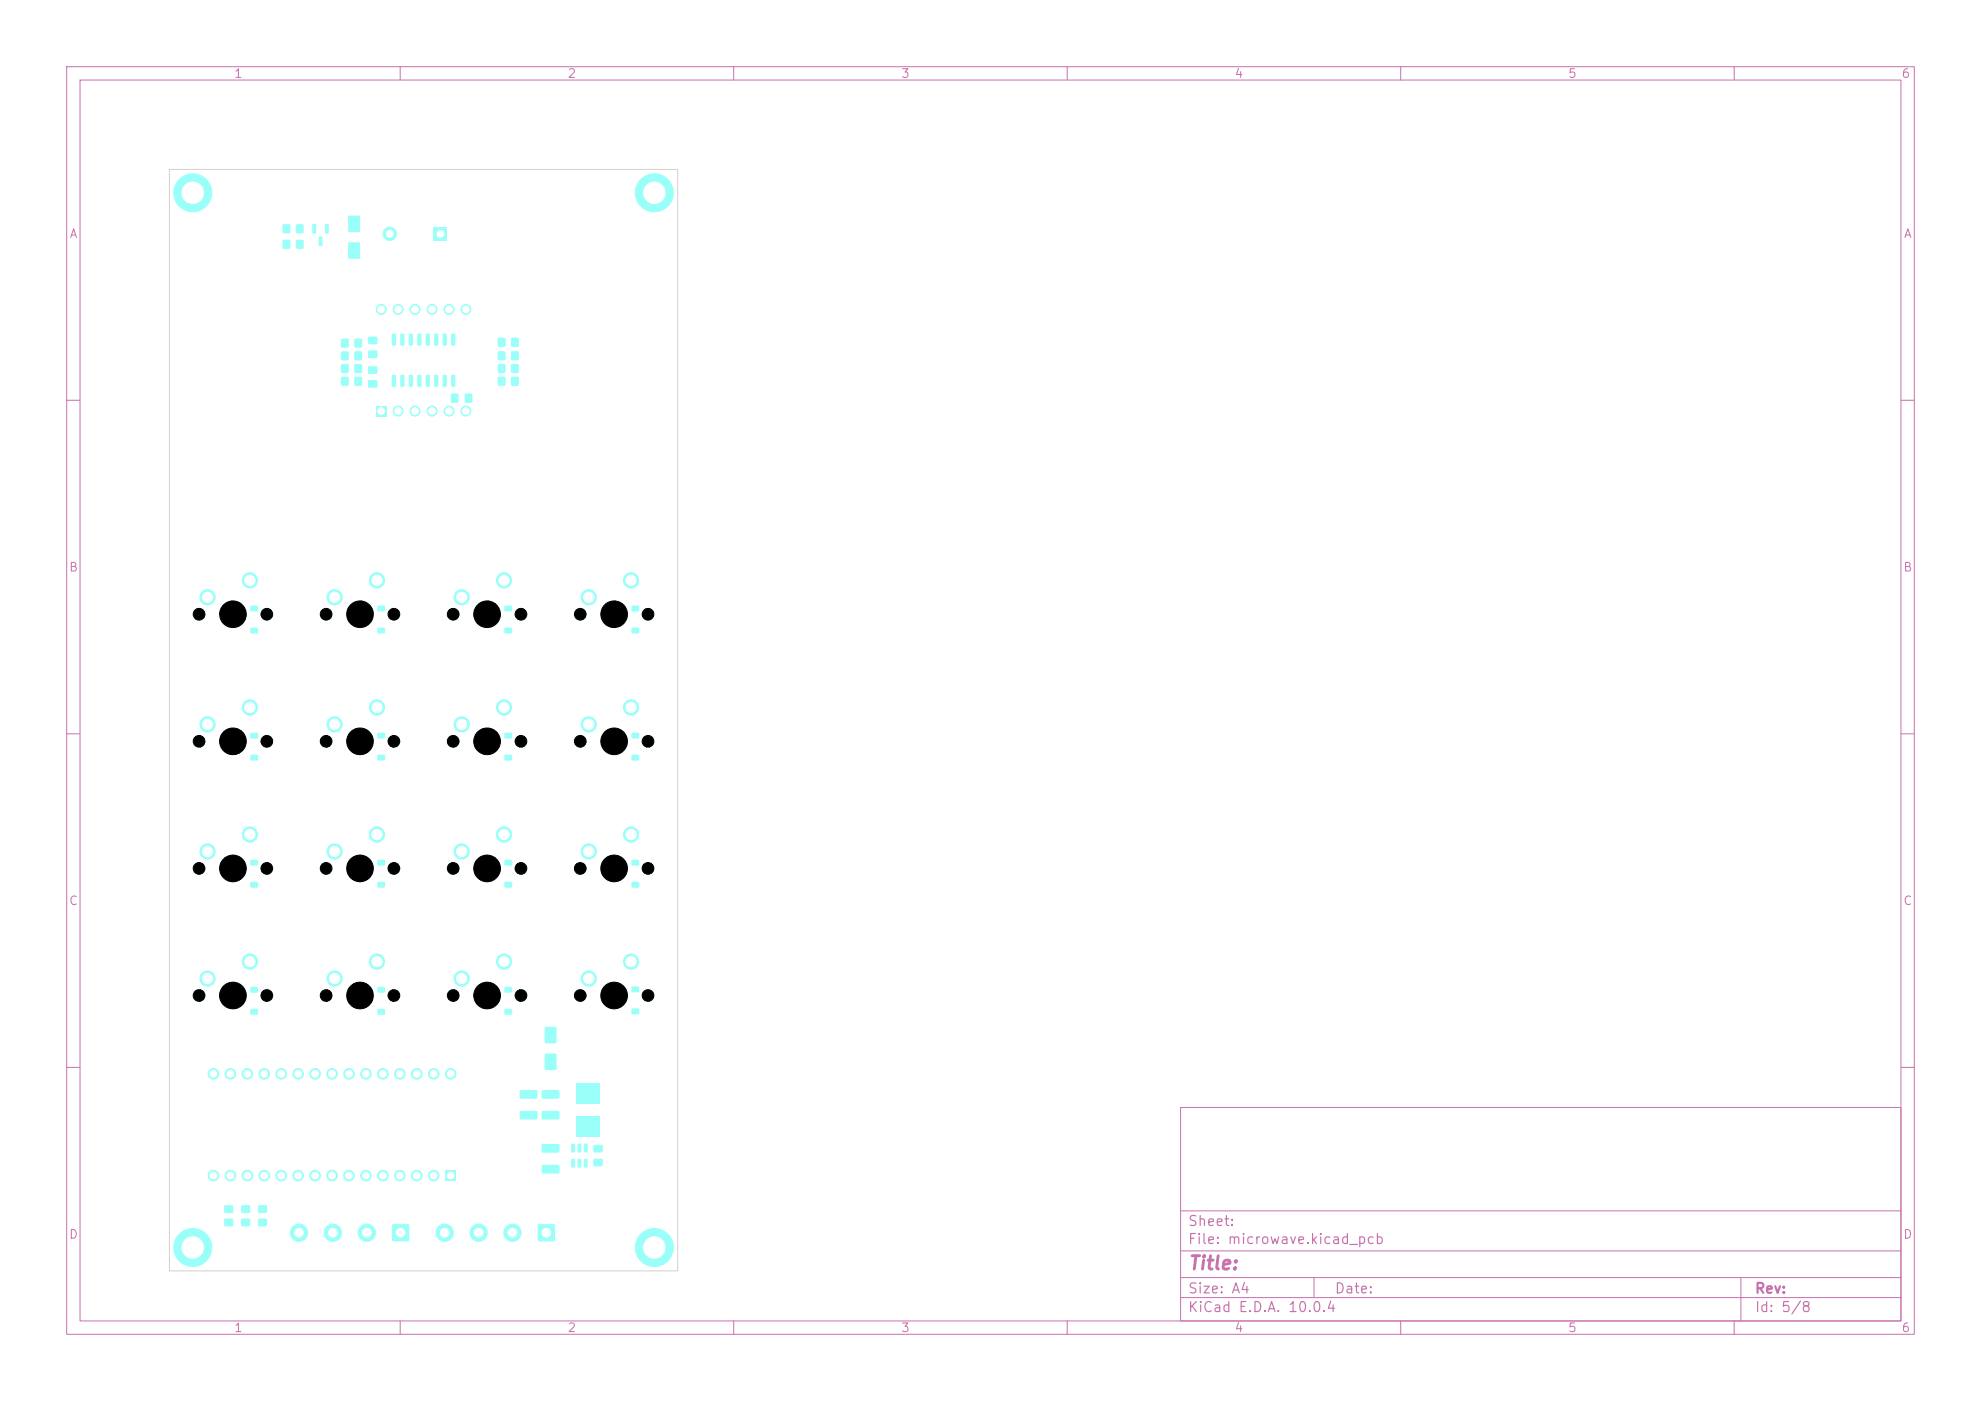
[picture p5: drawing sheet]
<svg xmlns="http://www.w3.org/2000/svg" width="297mm" height="210mm" viewBox="0 0 297 210" stroke-linecap="round" stroke-linejoin="round" font-family="sans-serif">
<defs><g id="words">
<text font-size="2" fill="#c872ab" x="178" y="190.8">Title:</text>
<g font-size="1.5" fill="#c872ab">
<text x="178" y="184.2">Sheet:</text>
<text x="178" y="186.9">File: microwave.kicad_pcb</text>
<text x="178" y="197.1">KiCad E.D.A. 10.0.4</text>
<text x="178" y="194.3">Size: A4</text>
<text x="200" y="194.3">Date:</text>
<text x="263" y="194.3">Rev:</text>
<text x="263" y="197.1">Id: 5/8</text>
</g>
<g font-size="1.3" fill="#c872ab">
<text x="35" y="12">1</text>
<text x="85" y="12">2</text>
<text x="135" y="12">3</text>
<text x="185" y="12">4</text>
<text x="235" y="12">5</text>
<text x="285" y="12">6</text>
<text x="10.3" y="36">A</text>
<text x="285.4" y="36">A</text>
<text x="10.3" y="86">B</text>
<text x="285.3" y="86">B</text>
<text x="10.3" y="136">C</text>
<text x="285.3" y="136">C</text>
<text x="10.3" y="186">D</text>
<text x="285.3" y="186">D</text>
<text x="35" y="200">1</text>
<text x="85" y="200">2</text>
<text x="135" y="200">3</text>
<text x="185" y="200">4</text>
<text x="235" y="200">5</text>
<text x="285" y="200">6</text>
</g>
</g></defs>
<g fill="none" stroke="#c872ab" stroke-width=".15">
<path d="M10 10h277v190h-277zM12 12h273v186h-273zM60 10v2M110 10v2M160 10v2M210 10v2M260 10v2M10 60h2M285 60h2M10 110h2M285 110h2M10 160h2"/>
<path d="M177 166h108v32h-108zM285 160h2M60 198v2M110 198v2M160 198v2M177 194.5h108M177 191.5h108M177 187.5h108M177 181.5h108M197 191.5v3M210 198v2M260 198v2"/>
<path d="M261 191.5v6.5"/>
</g>
<g fill="#9afff8" stroke="#9afff8" stroke-width=".15">
<circle cx="29.8" cy="130.2" r=".87"/>
<circle cx="34.9" cy="130.2" r="1.99"/>
<circle cx="40" cy="130.2" r=".87"/>
<circle cx="31.1" cy="127.6" r="1.15"/>
<circle cx="37.5" cy="125.1" r="1.15"/>
<circle cx="48.9" cy="130.2" r=".87"/>
<circle cx="54" cy="130.2" r="1.99"/>
<circle cx="59.1" cy="130.2" r=".87"/>
<circle cx="50.2" cy="127.6" r="1.15"/>
<circle cx="56.5" cy="125.1" r="1.15"/>
<circle cx="67.9" cy="92.1" r=".87"/>
<circle cx="73" cy="92.1" r="1.99"/>
<circle cx="78.1" cy="92.1" r=".87"/>
<circle cx="69.2" cy="89.5" r="1.15"/>
<circle cx="75.6" cy="87" r="1.15"/>
<circle cx="29.8" cy="92.1" r=".87"/>
<circle cx="34.9" cy="92.1" r="1.99"/>
<circle cx="40" cy="92.1" r=".87"/>
<circle cx="31.1" cy="89.5" r="1.15"/>
<circle cx="37.5" cy="87" r="1.15"/>
<circle cx="98.1" cy="28.9" r="1.8"/>
<circle cx="98.1" cy="28.9" r="2.85"/>
<circle cx="29.8" cy="149.2" r=".87"/>
<circle cx="34.9" cy="149.2" r="1.99"/>
<circle cx="40" cy="149.2" r=".87"/>
<circle cx="31.1" cy="146.7" r="1.15"/>
<circle cx="37.5" cy="144.1" r="1.15"/>
<circle cx="87" cy="111.1" r=".87"/>
<circle cx="92.1" cy="111.1" r="1.99"/>
<circle cx="97.2" cy="111.1" r=".87"/>
<circle cx="88.3" cy="108.6" r="1.15"/>
<circle cx="94.6" cy="106" r="1.15"/>
<circle cx="29.8" cy="111.1" r=".87"/>
<circle cx="34.9" cy="111.1" r="1.99"/>
<circle cx="40" cy="111.1" r=".87"/>
<circle cx="31.1" cy="108.6" r="1.15"/>
<circle cx="37.5" cy="106" r="1.15"/>
<circle cx="48.9" cy="149.2" r=".87"/>
<circle cx="54" cy="149.2" r="1.99"/>
<circle cx="59.1" cy="149.2" r=".87"/>
<circle cx="50.2" cy="146.7" r="1.15"/>
<circle cx="56.5" cy="144.1" r="1.15"/>
<circle cx="48.9" cy="92.1" r=".87"/>
<circle cx="54" cy="92.1" r="1.99"/>
<circle cx="59.1" cy="92.1" r=".87"/>
<circle cx="50.2" cy="89.5" r="1.15"/>
<circle cx="56.5" cy="87" r="1.15"/>
<circle cx="67.9" cy="111.1" r=".87"/>
<circle cx="73" cy="111.1" r="1.99"/>
<circle cx="78.1" cy="111.1" r=".87"/>
<circle cx="69.2" cy="108.6" r="1.15"/>
<circle cx="75.6" cy="106" r="1.15"/>
<circle cx="87" cy="149.2" r=".87"/>
<circle cx="92.1" cy="149.2" r="1.99"/>
<circle cx="97.2" cy="149.2" r=".87"/>
<circle cx="88.3" cy="146.7" r="1.15"/>
<circle cx="94.6" cy="144.1" r="1.15"/>
<circle cx="48.9" cy="111.1" r=".87"/>
<circle cx="54" cy="111.1" r="1.99"/>
<circle cx="59.1" cy="111.1" r=".87"/>
<circle cx="50.2" cy="108.6" r="1.15"/>
<circle cx="56.5" cy="106" r="1.15"/>
<circle cx="98.1" cy="187" r="1.8"/>
<circle cx="98.1" cy="187" r="2.85"/>
<circle cx="87" cy="92.1" r=".87"/>
<circle cx="92.1" cy="92.1" r="1.99"/>
<circle cx="97.2" cy="92.1" r=".87"/>
<circle cx="88.3" cy="89.5" r="1.15"/>
<circle cx="94.6" cy="87" r="1.15"/>
<circle cx="28.9" cy="187" r="1.8"/>
<circle cx="28.9" cy="187" r="2.85"/>
</g>
<path d="M56.4 60.9h1.5v1.5h-1.5z" fill="#9afff8"/>
<g fill="#9afff8" stroke="#9afff8" stroke-width=".15">
<circle cx="59.7" cy="61.6" r=".75"/>
<circle cx="62.2" cy="61.6" r=".75"/>
<circle cx="64.8" cy="61.6" r=".75"/>
<circle cx="67.3" cy="61.6" r=".75"/>
<circle cx="69.8" cy="61.6" r=".75"/>
<circle cx="69.8" cy="46.4" r=".75"/>
<circle cx="67.3" cy="46.4" r=".75"/>
<circle cx="64.8" cy="46.4" r=".75"/>
<circle cx="62.2" cy="46.4" r=".75"/>
<circle cx="59.7" cy="46.4" r=".75"/>
<circle cx="57.1" cy="46.4" r=".75"/>
<circle cx="87" cy="130.2" r=".87"/>
<circle cx="92.1" cy="130.2" r="1.99"/>
<circle cx="97.2" cy="130.2" r=".87"/>
<circle cx="88.3" cy="127.6" r="1.15"/>
<circle cx="94.6" cy="125.1" r="1.15"/>
<circle cx="28.9" cy="28.9" r="1.8"/>
<circle cx="28.9" cy="28.9" r="2.85"/>
<circle cx="67.9" cy="149.2" r=".87"/>
<circle cx="73" cy="149.2" r="1.99"/>
<circle cx="78.1" cy="149.2" r=".87"/>
<circle cx="69.2" cy="146.7" r="1.15"/>
<circle cx="75.6" cy="144.1" r="1.15"/>
<circle cx="67.9" cy="130.2" r=".87"/>
<circle cx="73" cy="130.2" r="1.99"/>
<circle cx="78.1" cy="130.2" r=".87"/>
<circle cx="69.2" cy="127.6" r="1.15"/>
<circle cx="75.6" cy="125.1" r="1.15"/>
</g>
<g fill="#9afff8">
<path d="M94.7 94.1h1.1v.8h-1.1z"/>
<path d="M94.7 90.8h1.1v.8h-1.1z"/>
<path d="M81.7 154h1.7v2.3h-1.7z"/>
<path d="M81.7 158h1.7v2.3h-1.7z"/>
<path d="M52.3 32.4h1.6v2.3h-1.6z"/>
<path d="M52.3 36.4h1.6v2.3h-1.6z"/>
<path d="M86.4 167.4h3.5v3h-3.5z"/>
<path d="M86.4 162.4h3.5v3h-3.5z"/>
<path d="M51.2 56.5h1v1.3h-1z"/>
<path d="M53.2 56.5h1v1.3h-1z"/>
<path d="M55.2 55h1.3v1h-1.3z"/>
<path d="M55.2 57h1.3v1.1h-1.3z"/>
<path d="M78 163.5l2.4-.1 .2 .2v1l-.3 .1h-2.2l-.2-.2z"/>
<path d="M78 166.6l2.4-.1 .2 .3v.9l-.3 .1h-2.2l-.2-.2z"/>
<path d="M75.7 113.2h1v.8h-1z"/>
<path d="M75.7 109.9h1v.8h-1z"/>
<path d="M74.7 50.7h1v1.2h-1z"/>
<path d="M76.7 50.7h1v1.2h-1z"/>
<path d="M37.6 151.3h1v.8h-1z"/>
<path d="M37.6 148h1v.8h-1z"/>
<path d="M42.4 33.7h1.1v1.2h-1.1z"/>
<path d="M44.4 33.7h1.1v1.2h-1.1z"/>
<path d="M58.8 183.6h2.5v2.4h-2.5z"/>
</g>
<g fill="#9afff8" stroke="#9afff8" stroke-width=".15">
<circle cx="55" cy="184.8" r="1.3"/>
<circle cx="49.9" cy="184.8" r="1.3"/>
<circle cx="44.8" cy="184.8" r="1.3"/>
</g>
<g fill="#9afff8">
<path d="M94.7 132.2h1.1v.8h-1.1z"/>
<path d="M94.7 128.9h1.1v.8h-1.1z"/>
<path d="M81.3 174.7l2.4-.1 .2 .2v1l-.3 .1h-2.2l-.2-.2z"/>
<path d="M81.3 171.5h2.4l.2 .2v.9l-.3 .2h-2.2l-.2-.3z"/>
<path d="M87.6 173.7h.4l.1 .1v1.1l-.1 .1-.5-.1z"/>
<path d="M86.6 173.7h.4l.2 .1v1.1l-.1 .1-.5-.1z"/>
<path d="M85.7 173.7h.4l.1 .1v1.1l-.1 .1-.5-.1z"/>
<path d="M85.7 171.5l.4-.1 .1 .1v1.1l-.1 .1h-.5z"/>
<path d="M86.6 171.5l.4-.1 .2 .1v1.1l-.1 .1h-.5z"/>
<path d="M87.6 171.5l.4-.1 .1 .1v1.1l-.1 .1h-.5z"/>
<path d="M37.6 132.2h1v.8h-1z"/>
<path d="M37.6 128.9h1v.8h-1z"/>
<path d="M94.7 151.2h1.1v.8h-1.1z"/>
<path d="M94.7 147.9h1.1v.8h-1.1z"/>
<path d="M94.7 113.2h1.1v.8h-1.1z"/>
<path d="M94.7 109.9h1.1v.8h-1.1z"/>
<path d="M55.2 52.6h1.3v1h-1.3z"/>
<path d="M55.2 50.5h1.3v1h-1.3z"/>
<path d="M56.6 132.2h1.1v.8h-1.1z"/>
<path d="M56.6 128.9h1.1v.8h-1.1z"/>
<path d="M51.2 50.8h1v1.3h-1z"/>
<path d="M53.2 50.8h1v1.3h-1z"/>
<path d="M37.6 113.2h1v.8h-1z"/>
<path d="M37.6 109.9h1v.8h-1z"/>
<path d="M51.2 52.7h1v1.3h-1z"/>
<path d="M53.2 52.7h1v1.3h-1z"/>
<path d="M56.6 94.1h1.1v.8h-1.1z"/>
<path d="M56.6 90.8h1.1v.8h-1.1z"/>
<path d="M67.7 59h1v1.3h-1z"/>
<path d="M69.7 59h1.1v1.3h-1.1z"/>
<path d="M75.7 94.1h1v.8h-1z"/>
<path d="M75.7 90.8h1v.8h-1z"/>
<path d="M46.9 33.6h.4h.1v1.3l-.1 .1-.5-.1z"/>
<path d="M48.8 33.6h.4h.1v1.3l-.1 .1-.5-.1z"/>
<path d="M47.8 35.5l.4-.1 .1 .1 .1 1.3-.1 .1-.5-.1z"/>
<path d="M80.7 183.6h2.4v2.4h-2.4z"/>
</g>
<g fill="#9afff8" stroke="#9afff8" stroke-width=".15">
<circle cx="76.8" cy="184.8" r="1.3"/>
<circle cx="71.8" cy="184.8" r="1.3"/>
<circle cx="66.7" cy="184.8" r="1.3"/>
</g>
<g fill="#9afff8">
<path d="M75.7 132.2h1v.8h-1z"/>
<path d="M75.7 128.9h1v.8h-1z"/>
<path d="M42.4 36h1.1v1.2h-1.1z"/>
<path d="M44.4 36h1.1v1.2h-1.1z"/>
<path d="M65 34.1h2v2h-2z"/>
</g>
<circle cx="58.4" cy="35.1" r="1" fill="#9afff8" stroke="#9afff8" stroke-width=".15"/>
<g fill="#9afff8">
<path d="M74.7 56.5h1v1.3h-1z"/>
<path d="M76.7 56.5h1v1.3h-1z"/>
<path d="M51.2 54.6h1v1.3h-1z"/>
<path d="M53.2 54.6h1v1.3h-1z"/>
<path d="M81.3 163.5l2.4-.1 .2 .2v1l-.3 .1h-2.2l-.2-.2z"/>
<path d="M81.3 166.6l2.4-.1 .2 .3v.9l-.3 .1h-2.2l-.2-.2z"/>
<path d="M33.7 182.7h1.2v1.1h-1.2z"/>
<path d="M33.7 180.7h1.2v1.1h-1.2z"/>
<path d="M66.8 175.4h1.6v1.6h-1.6z"/>
</g>
<g fill="#9afff8" stroke="#9afff8" stroke-width=".15">
<circle cx="65" cy="176.2" r=".8"/>
<circle cx="62.5" cy="176.2" r=".8"/>
<circle cx="59.9" cy="176.2" r=".8"/>
<circle cx="57.4" cy="176.2" r=".8"/>
<circle cx="54.9" cy="176.2" r=".8"/>
<circle cx="52.3" cy="176.2" r=".8"/>
<circle cx="49.8" cy="176.2" r=".8"/>
<circle cx="47.2" cy="176.2" r=".8"/>
<circle cx="44.7" cy="176.2" r=".8"/>
<circle cx="42.2" cy="176.2" r=".8"/>
<circle cx="39.6" cy="176.2" r=".8"/>
<circle cx="37.1" cy="176.2" r=".8"/>
<circle cx="34.5" cy="176.2" r=".8"/>
<circle cx="32" cy="176.2" r=".8"/>
<circle cx="32" cy="161" r=".8"/>
<circle cx="34.5" cy="161" r=".8"/>
<circle cx="37.1" cy="161" r=".8"/>
<circle cx="39.6" cy="161" r=".8"/>
<circle cx="42.2" cy="161" r=".8"/>
<circle cx="44.7" cy="161" r=".8"/>
<circle cx="47.2" cy="161" r=".8"/>
<circle cx="49.8" cy="161" r=".8"/>
<circle cx="52.3" cy="161" r=".8"/>
<circle cx="54.9" cy="161" r=".8"/>
<circle cx="57.4" cy="161" r=".8"/>
<circle cx="59.9" cy="161" r=".8"/>
<circle cx="62.5" cy="161" r=".8"/>
<circle cx="65" cy="161" r=".8"/>
<circle cx="67.6" cy="161" r=".8"/>
</g>
<g fill="#9afff8">
<path d="M56.6 151.3h1.1v.8h-1.1z"/>
<path d="M56.6 148h1.1v.8h-1.1z"/>
<path d="M38.7 182.7h1.3v1.1h-1.3z"/>
<path d="M38.7 180.7h1.3v1.1h-1.3z"/>
<path d="M89 171.7h1.3v1h-1.3z"/>
<path d="M89 173.8h1.3v1h-1.3z"/>
<path d="M74.7 54.6h1v1.3h-1z"/>
<path d="M76.7 54.6h1v1.3h-1z"/>
<path d="M36.2 182.7h1.3v1.1h-1.3z"/>
<path d="M36.2 180.7h1.3v1.1h-1.3z"/>
<path d="M58.8 50h.4l.2 .1v1.6l-.1 .1-.6-.1z"/>
<path d="M60 50h.5l.1 .1v1.6l-.1 .1-.5-.1z"/>
<path d="M61.3 50h.5l.1 .1v1.6l-.1 .1-.5-.1z"/>
<path d="M62.6 50h.4l.2 .1v1.6l-.1 .1-.5-.1z"/>
<path d="M63.9 50h.4l.1 .1 .1 1.6-.1 .1-.6-.1z"/>
<path d="M65.1 50h.5l.1 .1v1.6l-.1 .1-.5-.1z"/>
<path d="M66.4 50h.4l.2 .1v1.6l-.1 .1-.5-.1z"/>
<path d="M67.7 50h.4l.2 .1v1.6l-.1 .1-.6-.1z"/>
<path d="M67.7 56.2h.4l.2 .1v1.5l-.1 .2-.6-.1z"/>
<path d="M66.4 56.2h.4l.2 .1v1.5l-.1 .2-.5-.1z"/>
<path d="M65.1 56.2h.5l.1 .1v1.5l-.1 .2-.5-.1z"/>
<path d="M63.9 56.2h.4l.1 .1 .1 1.5-.1 .2-.6-.1z"/>
<path d="M62.6 56.2h.4l.2 .1v1.5l-.1 .2-.5-.1z"/>
<path d="M61.3 56.2h.5l.1 .1v1.5l-.1 .2-.5-.1z"/>
<path d="M60 56.2h.5l.1 .1v1.5l-.1 .2-.5-.1z"/>
<path d="M58.8 56.2h.4l.2 .1v1.5l-.1 .2-.6-.1z"/>
<path d="M74.7 52.7h1v1.3h-1z"/>
<path d="M76.7 52.7h1v1.3h-1z"/>
<path d="M56.6 113.2h1.1v.8h-1.1z"/>
<path d="M56.6 109.9h1.1v.8h-1.1z"/>
<path d="M37.6 94.1h1v.8h-1z"/>
<path d="M37.6 90.8h1v.8h-1z"/>
<path d="M75.7 151.3h1v.8h-1z"/>
<path d="M75.7 148h1v.8h-1z"/>
</g>
<path d="M25.4 25.4h76.2v165.1h-76.2z" fill="none" stroke="#d0d2cd" stroke-width=".15"/>
<g fill="#000" stroke="#000" stroke-width=".15">
<circle cx="29.8" cy="92.1" r=".87"/>
<circle cx="34.9" cy="92.1" r="1.99"/>
<circle cx="40" cy="92.1" r=".87"/>
<circle cx="48.9" cy="92.1" r=".87"/>
<circle cx="54" cy="92.1" r="1.99"/>
<circle cx="59.1" cy="92.1" r=".87"/>
<circle cx="67.9" cy="92.1" r=".87"/>
<circle cx="73" cy="92.1" r="1.99"/>
<circle cx="78.1" cy="92.1" r=".87"/>
<circle cx="87" cy="92.1" r=".87"/>
<circle cx="92.1" cy="92.1" r="1.99"/>
<circle cx="97.2" cy="92.1" r=".87"/>
<circle cx="29.8" cy="111.1" r=".87"/>
<circle cx="34.9" cy="111.1" r="1.99"/>
<circle cx="40" cy="111.1" r=".87"/>
<circle cx="48.9" cy="111.1" r=".87"/>
<circle cx="54" cy="111.1" r="1.99"/>
<circle cx="59.1" cy="111.1" r=".87"/>
<circle cx="67.9" cy="111.1" r=".87"/>
<circle cx="73" cy="111.1" r="1.99"/>
<circle cx="78.1" cy="111.1" r=".87"/>
<circle cx="87" cy="111.1" r=".87"/>
<circle cx="92.1" cy="111.1" r="1.99"/>
<circle cx="97.2" cy="111.1" r=".87"/>
<circle cx="29.8" cy="130.2" r=".87"/>
<circle cx="34.9" cy="130.2" r="1.99"/>
<circle cx="40" cy="130.2" r=".87"/>
<circle cx="48.9" cy="130.2" r=".87"/>
<circle cx="54" cy="130.2" r="1.99"/>
<circle cx="59.1" cy="130.2" r=".87"/>
<circle cx="67.9" cy="130.2" r=".87"/>
<circle cx="73" cy="130.2" r="1.99"/>
<circle cx="78.1" cy="130.2" r=".87"/>
<circle cx="87" cy="130.2" r=".87"/>
<circle cx="92.1" cy="130.2" r="1.99"/>
<circle cx="97.2" cy="130.2" r=".87"/>
<circle cx="29.8" cy="149.2" r=".87"/>
<circle cx="34.9" cy="149.2" r="1.99"/>
<circle cx="40" cy="149.2" r=".87"/>
<circle cx="48.9" cy="149.2" r=".87"/>
<circle cx="54" cy="149.2" r="1.99"/>
<circle cx="59.1" cy="149.2" r=".87"/>
<circle cx="67.9" cy="149.2" r=".87"/>
<circle cx="73" cy="149.2" r="1.99"/>
<circle cx="78.1" cy="149.2" r=".87"/>
<circle cx="87" cy="149.2" r=".87"/>
<circle cx="92.1" cy="149.2" r="1.99"/>
<circle cx="97.2" cy="149.2" r=".87"/>
</g>
<g fill="#fff" stroke="#fff" stroke-width=".15">
<circle cx="31.1" cy="127.6" r=".76"/>
<circle cx="37.5" cy="125.1" r=".76"/>
<circle cx="50.2" cy="127.6" r=".76"/>
<circle cx="56.5" cy="125.1" r=".76"/>
<circle cx="69.2" cy="89.5" r=".76"/>
<circle cx="75.6" cy="87" r=".76"/>
<circle cx="31.1" cy="89.5" r=".76"/>
<circle cx="37.5" cy="87" r=".76"/>
<circle cx="98.1" cy="28.9" r="1.6"/>
<circle cx="31.1" cy="146.7" r=".76"/>
<circle cx="37.5" cy="144.1" r=".76"/>
<circle cx="88.3" cy="108.6" r=".76"/>
<circle cx="94.6" cy="106" r=".76"/>
<circle cx="31.1" cy="108.6" r=".76"/>
<circle cx="37.5" cy="106" r=".76"/>
<circle cx="50.2" cy="146.7" r=".76"/>
<circle cx="56.5" cy="144.1" r=".76"/>
<circle cx="50.2" cy="89.5" r=".76"/>
<circle cx="56.5" cy="87" r=".76"/>
<circle cx="69.2" cy="108.6" r=".76"/>
<circle cx="75.6" cy="106" r=".76"/>
<circle cx="88.3" cy="146.7" r=".76"/>
<circle cx="94.6" cy="144.1" r=".76"/>
<circle cx="50.2" cy="108.6" r=".76"/>
<circle cx="56.5" cy="106" r=".76"/>
<circle cx="98.1" cy="187" r="1.6"/>
<circle cx="88.3" cy="89.5" r=".76"/>
<circle cx="94.6" cy="87" r=".76"/>
<circle cx="28.9" cy="187" r="1.6"/>
<circle cx="57.1" cy="61.6" r=".5"/>
<circle cx="59.7" cy="61.6" r=".5"/>
<circle cx="62.2" cy="61.6" r=".5"/>
<circle cx="64.8" cy="61.6" r=".5"/>
<circle cx="67.3" cy="61.6" r=".5"/>
<circle cx="69.8" cy="61.6" r=".5"/>
<circle cx="69.8" cy="46.4" r=".5"/>
<circle cx="67.3" cy="46.4" r=".5"/>
<circle cx="64.8" cy="46.4" r=".5"/>
<circle cx="62.2" cy="46.4" r=".5"/>
<circle cx="59.7" cy="46.4" r=".5"/>
<circle cx="57.1" cy="46.4" r=".5"/>
<circle cx="88.3" cy="127.6" r=".76"/>
<circle cx="94.6" cy="125.1" r=".76"/>
<circle cx="28.9" cy="28.9" r="1.6"/>
<circle cx="69.2" cy="146.7" r=".76"/>
<circle cx="75.6" cy="144.1" r=".76"/>
<circle cx="69.2" cy="127.6" r=".76"/>
<circle cx="75.6" cy="125.1" r=".76"/>
<circle cx="60.1" cy="184.8" r=".65"/>
<circle cx="55" cy="184.8" r=".65"/>
<circle cx="49.9" cy="184.8" r=".65"/>
<circle cx="44.8" cy="184.8" r=".65"/>
<circle cx="81.9" cy="184.8" r=".65"/>
<circle cx="76.8" cy="184.8" r=".65"/>
<circle cx="71.8" cy="184.8" r=".65"/>
<circle cx="66.7" cy="184.8" r=".65"/>
<circle cx="66" cy="35.1" r=".5"/>
<circle cx="58.4" cy="35.1" r=".5"/>
<circle cx="67.6" cy="176.2" r=".5"/>
<circle cx="65" cy="176.2" r=".5"/>
<circle cx="62.5" cy="176.2" r=".5"/>
<circle cx="59.9" cy="176.2" r=".5"/>
<circle cx="57.4" cy="176.2" r=".5"/>
<circle cx="54.9" cy="176.2" r=".5"/>
<circle cx="52.3" cy="176.2" r=".5"/>
<circle cx="49.8" cy="176.2" r=".5"/>
<circle cx="47.2" cy="176.2" r=".5"/>
<circle cx="44.7" cy="176.2" r=".5"/>
<circle cx="42.2" cy="176.2" r=".5"/>
<circle cx="39.6" cy="176.2" r=".5"/>
<circle cx="37.1" cy="176.2" r=".5"/>
<circle cx="34.5" cy="176.2" r=".5"/>
<circle cx="32" cy="176.2" r=".5"/>
<circle cx="32" cy="161" r=".5"/>
<circle cx="34.5" cy="161" r=".5"/>
<circle cx="37.1" cy="161" r=".5"/>
<circle cx="39.6" cy="161" r=".5"/>
<circle cx="42.2" cy="161" r=".5"/>
<circle cx="44.7" cy="161" r=".5"/>
<circle cx="47.2" cy="161" r=".5"/>
<circle cx="49.8" cy="161" r=".5"/>
<circle cx="52.3" cy="161" r=".5"/>
<circle cx="54.9" cy="161" r=".5"/>
<circle cx="57.4" cy="161" r=".5"/>
<circle cx="59.9" cy="161" r=".5"/>
<circle cx="62.5" cy="161" r=".5"/>
<circle cx="65" cy="161" r=".5"/>
<circle cx="67.6" cy="161" r=".5"/>
</g>
<use href="#words"/>
</svg>
